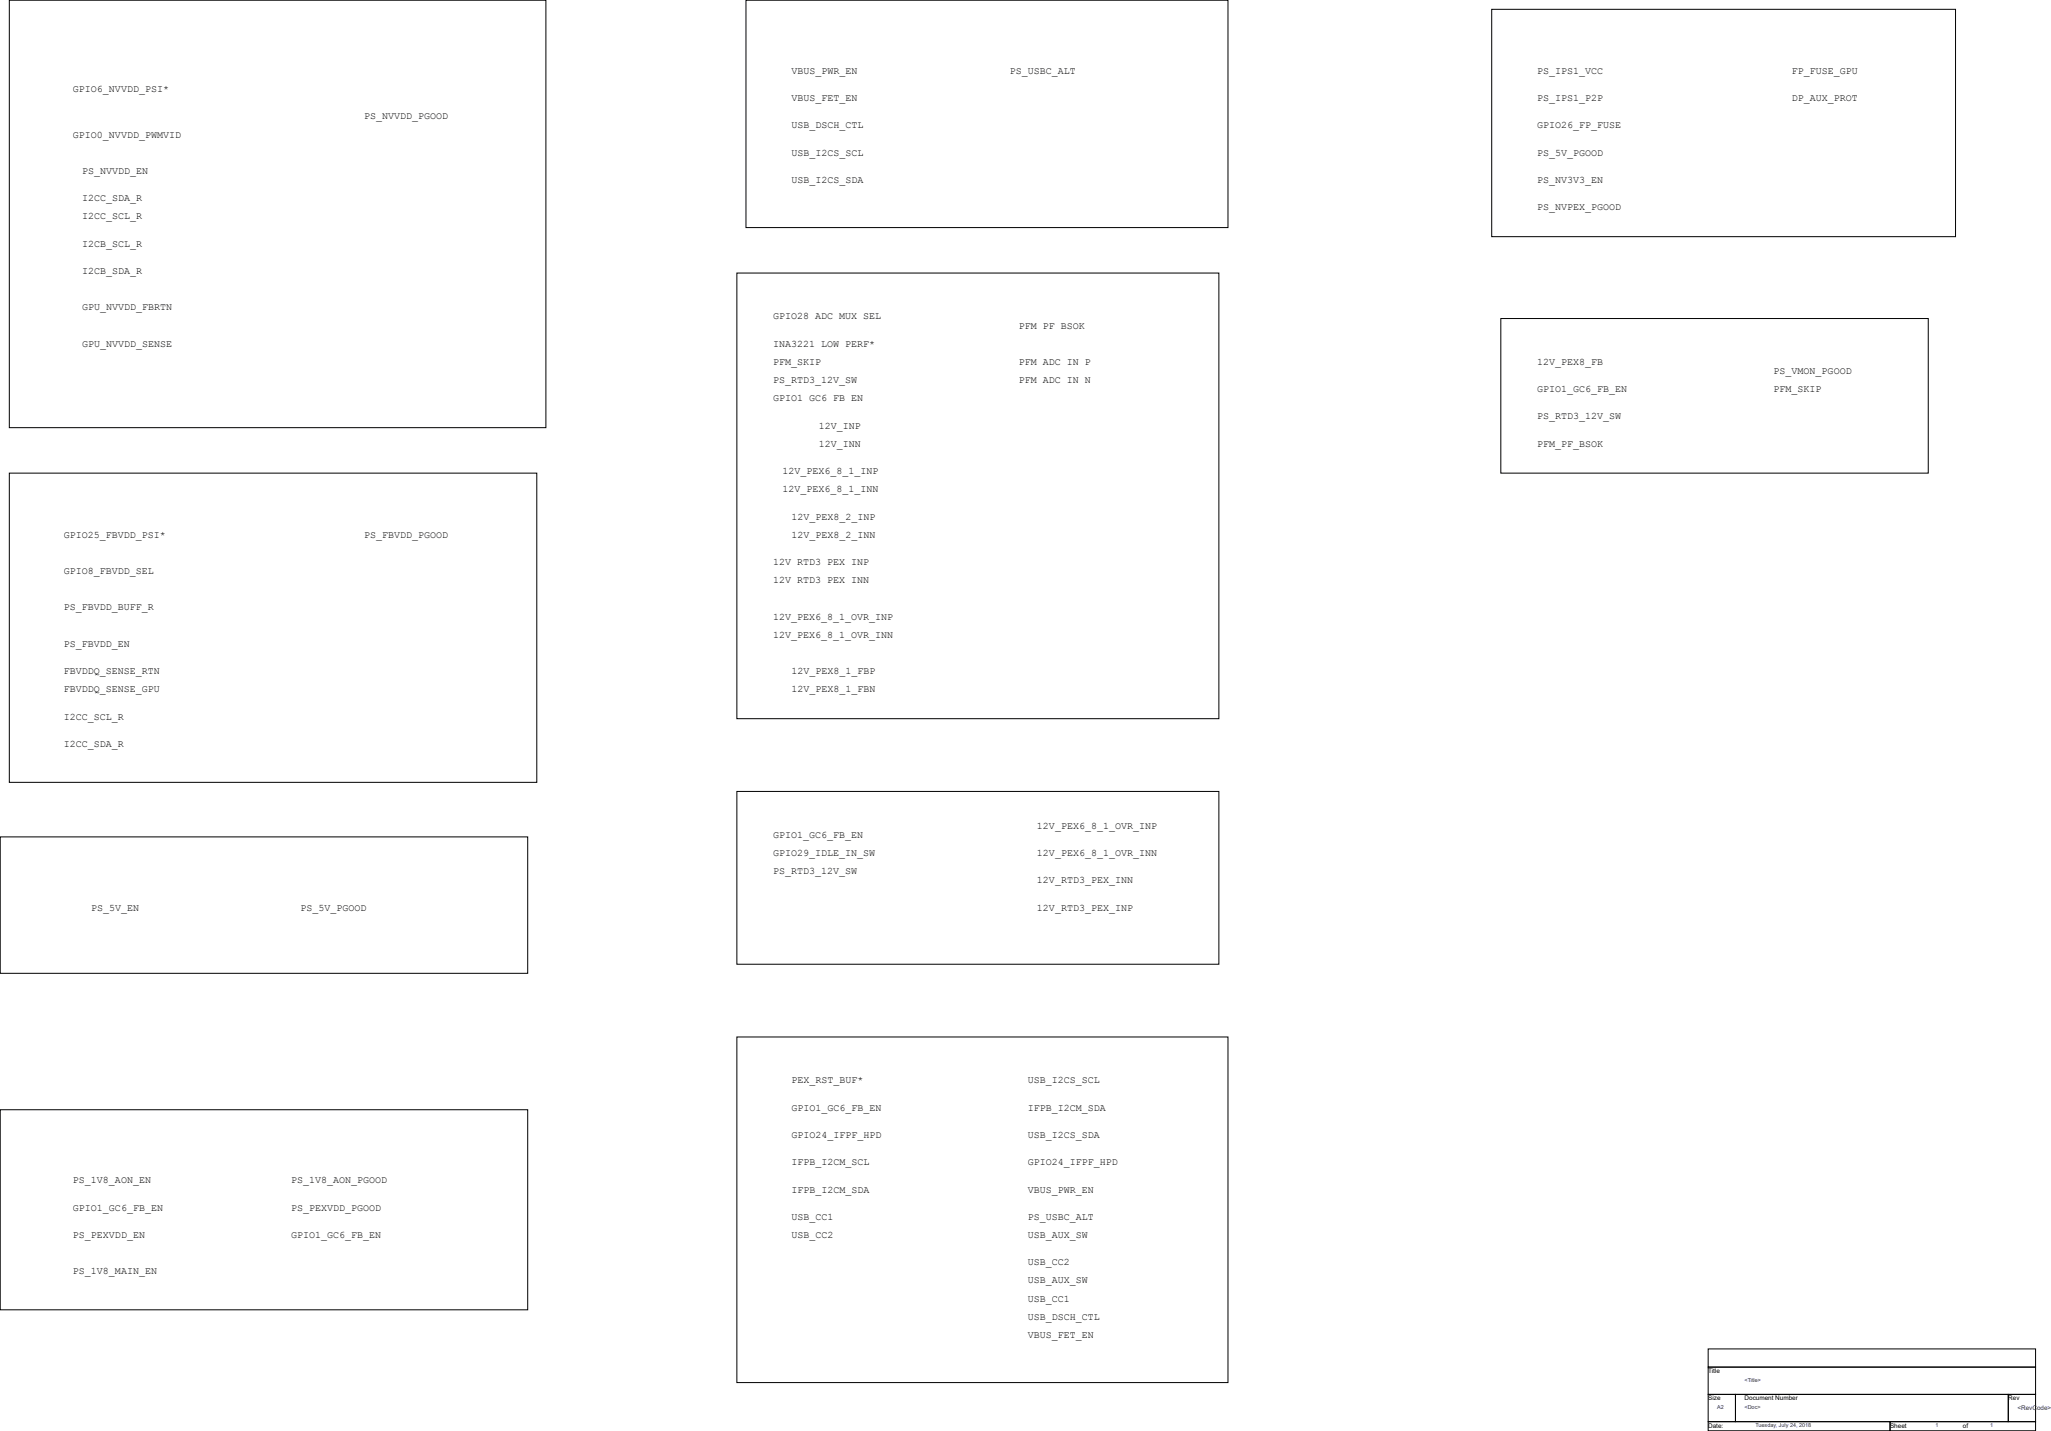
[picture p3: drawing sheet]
<svg xmlns="http://www.w3.org/2000/svg" width="158mm" height="110mm" viewBox="0 0 158 110" stroke-linecap="round" stroke-linejoin="round" font-family="sans-serif">
<defs><g id="words">
<g font-size=".8">
<text x="61" y="5.7">VBUS_PWR_EN</text>
<text x="77.8" y="5.7">PS_USBC_ALT</text>
<text x="118.4" y="5.7">PS_IPS1_VCC</text>
<text x="138" y="5.7">FP_FUSE_GPU</text>
<text x="5.6" y="7.1">GPIO6_NVVDD_PSI*</text>
<text x="5.6" y="10.6">GPIO0_NVVDD_PWMVID</text>
<text x="28" y="9.2">PS_NVVDD_PGOOD</text>
<text x="61" y="7.8">VBUS_FET_EN</text>
<text x="61" y="9.9">USB_DSCH_CTL</text>
<text x="61" y="12">USB_I2CS_SCL</text>
<text x="118.4" y="7.8">PS_IPS1_P2P</text>
<text x="118.4" y="9.9">GPIO26_FP_FUSE</text>
<text x="118.4" y="12">PS_5V_PGOOD</text>
<text x="138" y="7.8">DP_AUX_PROT</text>
<text x="6.3" y="13.4">PS_NVVDD_EN</text>
<text x="6.3" y="16.9">I2CC_SCL_R</text>
<text x="6.3" y="15.5">I2CC_SDA_R</text>
<text x="61" y="14.1">USB_I2CS_SDA</text>
<text x="118.4" y="14.1">PS_NV3V3_EN</text>
<text x="118.4" y="16.2">PS_NVPEX_PGOOD</text>
<text x="6.3" y="19">I2CB_SCL_R</text>
<text x="6.3" y="21.1">I2CB_SDA_R</text>
<text x="6.3" y="23.9">GPU_NVVDD_FBRTN</text>
<text x="6.3" y="26.7">GPU_NVVDD_SENSE</text>
<text x="59.6" y="28.1">PFM_SKIP</text>
<text x="59.6" y="26.7">INA3221 LOW PERF*</text>
<text x="59.6" y="29.5">PS_RTD3_12V_SW</text>
<text x="59.6" y="24.6">GPIO28 ADC MUX SEL</text>
<text x="78.5" y="28.1">PFM ADC IN P</text>
<text x="78.5" y="29.5">PFM ADC IN N</text>
<text x="78.5" y="25.3">PFM PF BSOK</text>
<text x="118.4" y="28.1">12V_PEX8_FB</text>
<text x="136.6" y="28.8">PS_VMON_PGOOD</text>
<text x="59.6" y="30.9">GPIO1 GC6 FB EN</text>
<text x="63.1" y="33">12V_INP</text>
<text x="63.1" y="34.4">12V_INN</text>
<text x="118.4" y="30.2">GPIO1_GC6_FB_EN</text>
<text x="118.4" y="32.3">PS_RTD3_12V_SW</text>
<text x="118.4" y="34.4">PFM_PF_BSOK</text>
<text x="136.6" y="30.2">PFM_SKIP</text>
<text x="4.9" y="41.4">GPIO25_FBVDD_PSI*</text>
<text x="28" y="41.4">PS_FBVDD_PGOOD</text>
<text x="60.3" y="36.5">12V_PEX6_8_1_INP</text>
<text x="60.3" y="37.9">12V_PEX6_8_1_INN</text>
<text x="61" y="40">12V_PEX8_2_INP</text>
<text x="61" y="41.4">12V_PEX8_2_INN</text>
<text x="4.9" y="44.2">GPIO8_FBVDD_SEL</text>
<text x="4.9" y="47">PS_FBVDD_BUFF_R</text>
<text x="59.6" y="43.5">12V RTD3 PEX INP</text>
<text x="59.6" y="44.9">12V RTD3 PEX INN</text>
<text x="59.6" y="47.7">12V_PEX6_8_1_OVR_INP</text>
<text x="4.9" y="49.8">PS_FBVDD_EN</text>
<text x="4.9" y="51.9">FBVDDQ_SENSE_RTN</text>
<text x="4.9" y="53.3">FBVDDQ_SENSE_GPU</text>
<text x="59.6" y="49.1">12V_PEX6_8_1_OVR_INN</text>
<text x="61" y="51.9">12V_PEX8_1_FBP</text>
<text x="61" y="53.3">12V_PEX8_1_FBN</text>
<text x="4.9" y="55.4">I2CC_SCL_R</text>
<text x="4.9" y="57.5">I2CC_SDA_R</text>
<text x="59.6" y="64.5">GPIO1_GC6_FB_EN</text>
<text x="59.6" y="66">GPIO29_IDLE_IN_SW</text>
<text x="79.9" y="63.8">12V_PEX6_8_1_OVR_INP</text>
<text x="79.9" y="66">12V_PEX6_8_1_OVR_INN</text>
<text x="7" y="70.2">PS_5V_EN</text>
<text x="23.1" y="70.2">PS_5V_PGOOD</text>
<text x="59.6" y="67.4">PS_RTD3_12V_SW</text>
<text x="79.9" y="68.1">12V_RTD3_PEX_INN</text>
<text x="79.9" y="70.2">12V_RTD3_PEX_INP</text>
<text x="61" y="83.5">PEX_RST_BUF*</text>
<text x="79.2" y="83.5">USB_I2CS_SCL</text>
<text x="61" y="85.6">GPIO1_GC6_FB_EN</text>
<text x="61" y="87.7">GPIO24_IFPF_HPD</text>
<text x="61" y="89.8">IFPB_I2CM_SCL</text>
<text x="79.2" y="85.6">IFPB_I2CM_SDA</text>
<text x="79.2" y="87.7">USB_I2CS_SDA</text>
<text x="79.2" y="89.8">GPIO24_IFPF_HPD</text>
<text x="5.6" y="91.2">PS_1V8_AON_EN</text>
<text x="5.6" y="93.3">GPIO1_GC6_FB_EN</text>
<text x="5.6" y="95.4">PS_PEXVDD_EN</text>
<text x="22.4" y="91.2">PS_1V8_AON_PGOOD</text>
<text x="22.4" y="93.3">PS_PEXVDD_PGOOD</text>
<text x="22.4" y="95.4">GPIO1_GC6_FB_EN</text>
<text x="61" y="94">USB_CC1</text>
<text x="61" y="91.9">IFPB_I2CM_SDA</text>
<text x="61" y="95.4">USB_CC2</text>
<text x="79.2" y="91.9">VBUS_PWR_EN</text>
<text x="79.2" y="94">PS_USBC_ALT</text>
<text x="79.2" y="95.4">USB_AUX_SW</text>
<text x="5.6" y="98.2">PS_1V8_MAIN_EN</text>
<text x="79.2" y="97.5">USB_CC2</text>
<text x="79.2" y="98.9">USB_AUX_SW</text>
<text x="79.2" y="100.3">USB_CC1</text>
<text x="79.2" y="101.7">USB_DSCH_CTL</text>
<text x="79.2" y="103.1">VBUS_FET_EN</text>
</g>
<g font-size=".5">
<text x="131.6" y="105.8">Title</text>
<text x="131.6" y="107.9">Size</text>
<text x="134.4" y="107.9">Document Number</text>
<text x="154.7" y="107.9">Rev</text>
<text x="131.6" y="110">Date:</text>
<text x="145.6" y="110">Sheet</text>
<text x="151.2" y="110">of</text>
</g>
<text font-size=".5" fill="#0000a0" x="155.4" y="108.6">&lt;RevCode&gt;</text>
<g font-size=".4" fill="#0000a0">
<text x="134.4" y="106.4">&lt;Title&gt;</text>
<text x="132.3" y="108.6">A2</text>
<text x="134.4" y="108.6">&lt;Doc&gt;</text>
<text x="135.2" y="110">Tuesday, July 24, 2018</text>
<text x="149.1" y="110">1</text>
<text x="153.3" y="110">1</text>
</g>
</g></defs>
<g fill="none" stroke="#000" stroke-width=".08">
<path d="M.7 0h41.4v32.9h-41.4zM57.5 0h37.1v17.5h-37.1zM114.9 .7h35.8v17.5h-35.8zM.7 36.5h40.7v23.8h-40.7zM56.8 21h37.1v34.4h-37.1zM115.6 24.5h33v12h-33zM0 64.5h40.7v10.5h-40.7zM56.8 79.9h37.8v26.6h-37.8zM56.8 61h37.1v13.3h-37.1zM0 85.5h40.7v15.4h-40.7zM131.6 103.9h25.2v1.4h-25.2zM131.6 105.3h25.2v2.1h-25.2z"/>
<path d="M131.6 107.4h2.1v2.1h-2.1zM131.6 109.5h14v.7h-14zM133.7 107.4h21v2.1h-21zM145.6 109.5h11.2v.7h-11.2zM154.7 107.4h2.1v2.1h-2.1z"/>
</g>
<use href="#words"/>
</svg>
